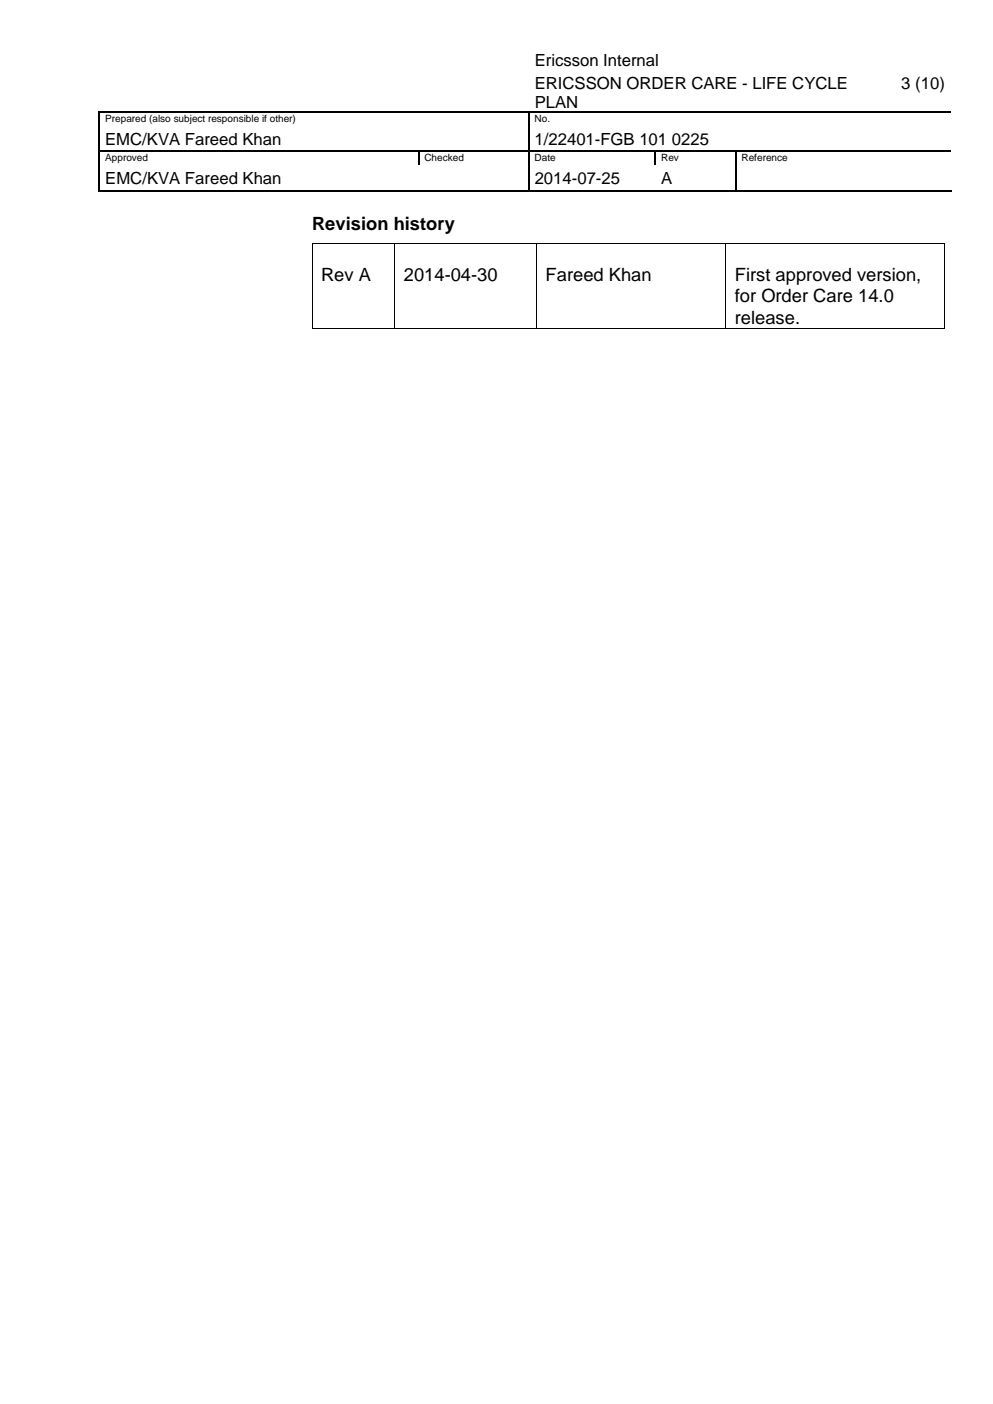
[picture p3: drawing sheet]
<svg xmlns="http://www.w3.org/2000/svg" width="210mm" height="297mm" viewBox="0 0 210 297" stroke-linecap="round" stroke-linejoin="round" font-family="sans-serif">
<defs><g id="words">
<g font-size="3.9">
<text x="66" y="48.6">Revision history</text>
<text x="67.9" y="59.5">Rev A</text>
<text x="85.4" y="59.5">2014-04-30</text>
<text x="115.4" y="59.5">Fareed Khan</text>
<text x="155.4" y="59.5">First approved version,</text>
<text x="155.4" y="64">for Order Care 14.0</text>
<text x="155.4" y="68.5">release.</text>
</g>
<g font-size="3.5">
<text x="113.1" y="14">Ericsson Internal</text>
<text x="113.1" y="18.8">ERICSSON ORDER CARE - LIFE CYCLE</text>
<text x="113.1" y="22.8">PLAN</text>
<text x="190.6" y="18.8">3 (10)</text>
<text x="22.2" y="30.6">EMC/KVA Fareed Khan</text>
<text x="113.1" y="30.6">1/22401-FGB 101 0225</text>
<text x="22.3" y="38.9">EMC/KVA Fareed Khan</text>
<text x="113.1" y="38.9">2014-07-25</text>
<text x="139.9" y="38.9">A</text>
</g>
<g font-size="2.1">
<text x="22.2" y="25.8">Prepared (also subject responsible if other)</text>
<text x="113.1" y="25.8">No.</text>
<text x="22.2" y="34.1">Approved</text>
<text x="89.8" y="34.1">Checked</text>
<text x="113.1" y="34.1">Date</text>
<text x="139.8" y="34.1">Rev</text>
<text x="156.8" y="34.1">Reference</text>
</g>
</g></defs>
<g fill="#000">
<path d="M20.9 23.6h.2v.3h-.2zM20.9 31.9h.2v.3h-.2zM21.1 23.6h.3v.3h-.3zM88.4 32.2h.3zM88.4 31.9h.3v.3h-.3zM111.7 23.9h.3zM111.7 23.6h.3v.3h-.3zM111.7 31.9h.3v.3h-.3zM112 23.6h.2v.3h-.2zM138.5 32.2h.2zM138.5 31.9h.2v.3h-.2zM155.5 32.2h.2z"/>
<path d="M155.5 31.9h.2v.3h-.2zM181.1 23.6h.3v.3h-.3zM20.9 40.2h.2v.3h-.2zM66 51.5h.1v.2h-.1zM83.4 51.5h.2v.2h-.2zM88.3 40.2h.2v.3h-.2zM111.7 40.2h.3v.3h-.3zM113.5 51.5h.1v.2h-.1zM138.4 40.2h.2v.3h-.2zM153.5 51.5h.1v.2h-.1zM155.5 40.2h.2v.3h-.2zM199.7 51.5h.2v.2h-.2z"/>
<path d="M66 69.3h.1v.2h-.1zM83.4 69.3h.2v.2h-.2zM113.5 69.3h.1v.2h-.1zM153.5 69.3h.1v.2h-.1zM199.7 69.3h.2v.2h-.2z"/>
</g>
<g fill="none" stroke="#000" stroke-width=".25">
<path d="M21 23.9v8M21 32.2v8M21.1 32h67.3M21.4 23.8h90.3M88.5 32.2v2.7M88.7 32h23M111.8 23.9v8M111.8 32.2v8M112 32h26.5M112.2 23.8h68.9M138.6 32.2v2.7M138.7 32h16.8"/>
<path d="M155.6 32.2v8M155.7 32h45.4M181.4 23.8h19.7M21.1 40.3h90.6M112 40.3h43.5M155.7 40.3h45.6"/>
</g>
<g fill="none" stroke="#000" stroke-width=".21">
<path d="M66 51.7v17.6M66.1 51.6h17.3M83.5 51.7v17.6M83.6 51.6h29.9M113.5 51.7v17.6M113.6 51.6h39.9M153.5 51.7v17.6M153.6 51.6h46.1M199.8 51.7v17.6M66.1 69.4h17.3M83.6 69.4h29.9M113.6 69.4h39.9"/>
<path d="M153.6 69.4h46.1"/>
</g>
<use href="#words"/>
</svg>
